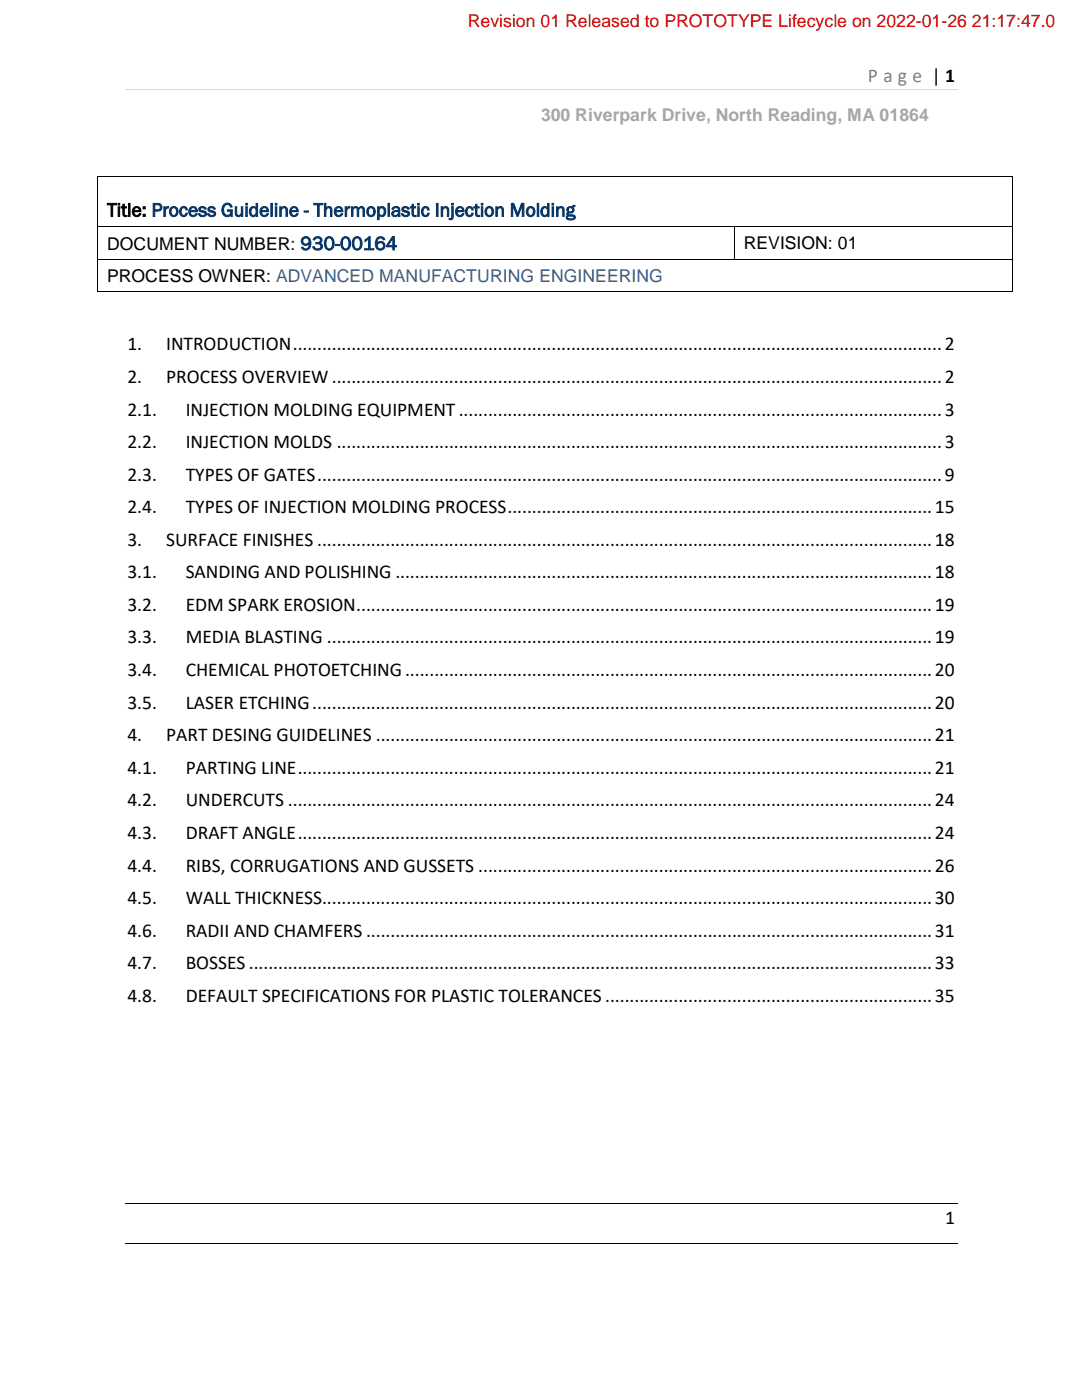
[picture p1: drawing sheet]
<svg xmlns="http://www.w3.org/2000/svg" width="216mm" height="279mm" viewBox="0 0 216 279" stroke-linecap="round" stroke-linejoin="round" font-family="sans-serif">
<defs><g id="words">
<text font-size="3.9" fill="#7f7f7f" x="173.2" y="16.4">P a g e | 1</text>
<g font-size="3.9">
<text x="21.4" y="43.2">Title: Process Guideline - Thermoplastic Injection Molding</text>
<text x="25.4" y="69.9">1.</text>
<text x="33.2" y="69.9">INTRODUCTION.....................................................................................................................................2</text>
<text x="25.4" y="76.4">2.</text>
<text x="33.2" y="76.4">PROCESS OVERVIEW.............................................................................................................................2</text>
<text x="25.4" y="82.9">2.1.</text>
<text x="37" y="82.9">INJECTION MOLDING EQUIPMENT ...................................................................................................3</text>
<text x="25.4" y="89.4">2.2.</text>
<text x="37" y="89.4">INJECTION MOLDS ............................................................................................................................3</text>
<text x="25.4" y="95.9">2.3.</text>
<text x="37" y="95.9">TYPES OF GATES................................................................................................................................9</text>
<text x="25.4" y="102.4">2.4.</text>
<text x="37" y="102.4">TYPES OF INJECTION MOLDING PROCESS.......................................................................................15</text>
<text x="25.4" y="108.9">3.</text>
<text x="33.2" y="108.9">SURFACE FINISHES ..............................................................................................................................18</text>
<text x="25.4" y="115.4">3.1.</text>
<text x="37" y="115.4">SANDING AND POLISHING ..............................................................................................................18</text>
<text x="25.4" y="121.9">3.2.</text>
<text x="37" y="121.9">EDM SPARK EROSION......................................................................................................................19</text>
<text x="25.4" y="128.4">3.3.</text>
<text x="37" y="128.4">MEDIA BLASTING ............................................................................................................................19</text>
<text x="25.4" y="134.9">3.4.</text>
<text x="37" y="134.9">CHEMICAL PHOTOETCHING............................................................................................................20</text>
<text x="25.4" y="141.5">3.5.</text>
<text x="37" y="141.5">LASER ETCHING...............................................................................................................................20</text>
<text x="25.4" y="147.9">4.</text>
<text x="33.2" y="147.9">PART DESING GUIDELINES ..................................................................................................................21</text>
<text x="25.4" y="154.5">4.1.</text>
<text x="37" y="154.5">PARTING LINE..................................................................................................................................21</text>
<text x="25.4" y="160.9">4.2.</text>
<text x="37" y="160.9">UNDERCUTS ....................................................................................................................................24</text>
<text x="25.4" y="167.5">4.3.</text>
<text x="37" y="167.5">DRAFT ANGLE..................................................................................................................................24</text>
<text x="25.4" y="173.9">4.4.</text>
<text x="37" y="173.9">RIBS, CORRUGATIONS AND GUSSETS .............................................................................................26</text>
<text x="25.4" y="180.4">4.5.</text>
<text x="37" y="180.4">WALL THICKNESS.............................................................................................................................30</text>
<text x="25.4" y="187">4.6.</text>
<text x="37" y="187">RADII AND CHAMFERS ....................................................................................................................31</text>
<text x="25.4" y="193.4">4.7.</text>
<text x="37" y="193.4">BOSSES ............................................................................................................................................33</text>
<text x="25.4" y="200">4.8.</text>
<text x="37" y="200">DEFAULT SPECIFICATIONS FOR PLASTIC TOLERANCES ...................................................................35</text>
<text x="188.6" y="244.2">1</text>
</g>
<text font-size="3.5" fill="#f00" x="93.3" y="5.3">Revision 01 Released to PROTOTYPE Lifecycle on 2022-01-26 21:17:47.0</text>
<text font-size="3.5" fill="#a6a6a6" x="108" y="24.1">300 Riverpark Drive, North Reading, MA 01864</text>
<g font-size="3.5">
<text x="21.4" y="49.9">DOCUMENT NUMBER: 930-00164</text>
<text x="148.4" y="49.6">REVISION: 01</text>
<text x="21.4" y="56.3">PROCESS OWNER: ADVANCED MANUFACTURING ENGINEERING</text>
</g>
</g></defs>
<path d="M24.9 17.9h166.1" fill="none" stroke="#d9d9d9" stroke-width=".2"/>
<g fill="none" stroke="#000" stroke-width=".2">
<path d="M19.5 35.4v9.7M19.6 35.3h182.4M202 35.4v9.7M19.5 45.3v6.5M19.5 52v6.1M19.6 45.2h126.8M19.6 51.9h126.8M19.6 58.2h182.4M146.5 45.3v6.5M146.6 45.2h55.4M146.6 51.9h55.4M202 45.3v6.5"/>
<path d="M202 52v6.1M24.9 240.1h166.1M24.9 248.2h166.1"/>
</g>
<g fill="#000">
<path d="M19.4 35.2h.2v.2h-.2z" fill-rule="evenodd"/>
<path d="M19.4 35.2h.2v.2h-.2z" fill-rule="evenodd"/>
<path d="M202 35.2h.1v.2h-.1z" fill-rule="evenodd"/>
<path d="M202 35.2h.1v.2h-.1z" fill-rule="evenodd"/>
<path d="M19.4 45.1h.2v.2h-.2z" fill-rule="evenodd"/>
<path d="M19.4 51.8h.2v.2h-.2z" fill-rule="evenodd"/>
<path d="M19.4 58.1h.2v.2h-.2z" fill-rule="evenodd"/>
<path d="M19.4 58.1h.2v.2h-.2z" fill-rule="evenodd"/>
<path d="M146.4 45.1h.2v.2h-.2z" fill-rule="evenodd"/>
<path d="M146.4 51.8h.2v.2h-.2z" fill-rule="evenodd"/>
<path d="M202 45.1h.1v.2h-.1z" fill-rule="evenodd"/>
<path d="M202 51.8h.1v.2h-.1z" fill-rule="evenodd"/>
<path d="M202 58.1h.1v.2h-.1z" fill-rule="evenodd"/>
<path d="M202 58.1h.1v.2h-.1z" fill-rule="evenodd"/>
</g>
<path d="M93.3 .4h117.3v4.9h-117.3z" fill="#fff"/>
<use href="#words"/>
</svg>
